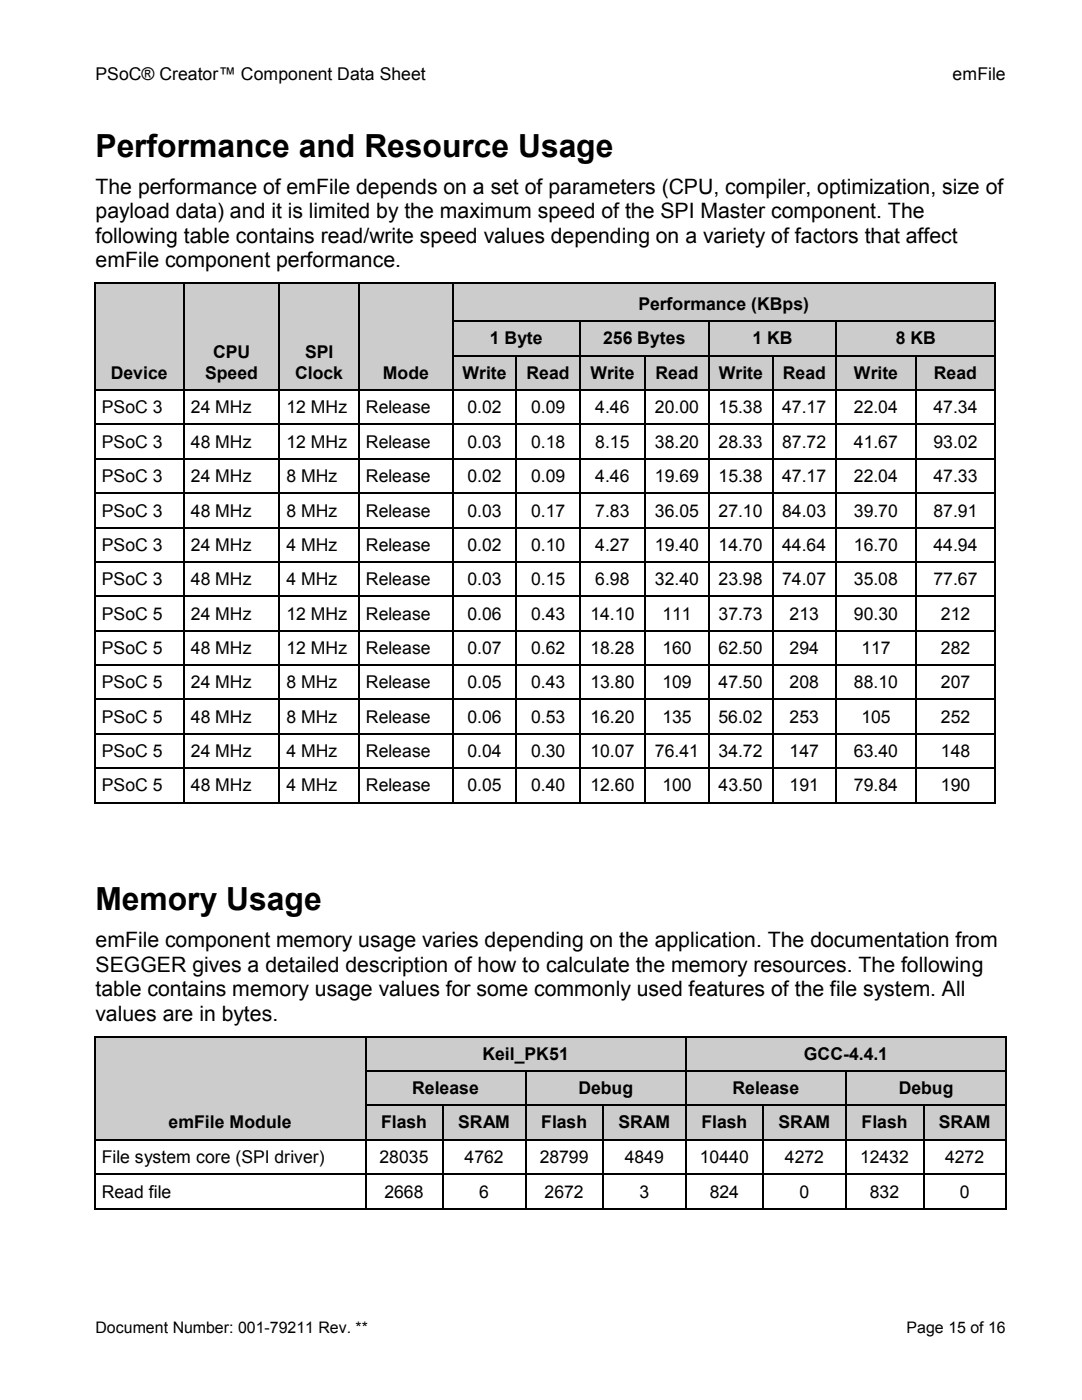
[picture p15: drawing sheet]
<svg xmlns="http://www.w3.org/2000/svg" width="216mm" height="279mm" viewBox="0 0 216 279" stroke-linecap="round" stroke-linejoin="round" font-family="sans-serif">
<defs><g id="words">
<g font-size="6.3">
<text x="19" y="31.2">Performance and Resource Usage</text>
<text x="19" y="181.6">Memory Usage</text>
</g>
<g font-size="4.2">
<text x="19" y="38.7">The performance of emFile depends on a set of parameters (CPU, compiler, optimization, size of</text>
<text x="19" y="43.6">payload data) and it is limited by the maximum speed of the SPI Master component. The</text>
<text x="19" y="48.4">following table contains read/write speed values depending on a variety of factors that affect</text>
<text x="19" y="53.3">emFile component performance.</text>
<text x="19" y="189.1">emFile component memory usage varies depending on the application. The documentation from</text>
<text x="19" y="193.9">SEGGER gives a detailed description of how to calculate the memory resources. The following</text>
<text x="19" y="198.8">table contains memory usage values for some commonly used features of the file system. All</text>
<text x="19" y="203.7">values are in bytes.</text>
</g>
<g font-size="3.5">
<text x="19" y="16">PSoC® Creator™ Component Data Sheet</text>
<text x="190.1" y="16">emFile</text>
<text x="127.4" y="61.8">Performance (KBps)</text>
<text x="42.5" y="71.5">CPU</text>
<text x="60.9" y="71.5">SPI</text>
<text x="97.7" y="68.7">1 Byte</text>
<text x="120.4" y="68.7">256 Bytes</text>
<text x="150.2" y="68.7">1 KB</text>
<text x="178.7" y="68.7">8 KB</text>
<text x="22.1" y="75.6">Device</text>
<text x="40.9" y="75.6">Speed</text>
<text x="58.9" y="75.6">Clock</text>
<text x="76.4" y="75.6">Mode</text>
<text x="92.3" y="75.6">Write</text>
<text x="105.1" y="75.6">Read</text>
<text x="117.8" y="75.6">Write</text>
<text x="130.8" y="75.6">Read</text>
<text x="143.4" y="75.6">Write</text>
<text x="156.2" y="75.6">Read</text>
<text x="170.4" y="75.6">Write</text>
<text x="186.4" y="75.6">Read</text>
<text x="20.3" y="82.5">PSoC 3</text>
<text x="38.1" y="82.5">24 MHz</text>
<text x="57.2" y="82.5">12 MHz</text>
<text x="73" y="82.5">Release</text>
<text x="93.3" y="82.5">0.02</text>
<text x="106" y="82.5">0.09</text>
<text x="118.8" y="82.5">4.46</text>
<text x="130.7" y="82.5">20.00</text>
<text x="143.4" y="82.5">15.38</text>
<text x="156.1" y="82.5">47.17</text>
<text x="170.4" y="82.5">22.04</text>
<text x="186.3" y="82.5">47.34</text>
<text x="20.3" y="89.4">PSoC 3</text>
<text x="38.1" y="89.4">48 MHz</text>
<text x="57.2" y="89.4">12 MHz</text>
<text x="73" y="89.4">Release</text>
<text x="93.3" y="89.4">0.03</text>
<text x="106" y="89.4">0.18</text>
<text x="118.8" y="89.4">8.15</text>
<text x="130.7" y="89.4">38.20</text>
<text x="143.4" y="89.4">28.33</text>
<text x="156.1" y="89.4">87.72</text>
<text x="170.4" y="89.4">41.67</text>
<text x="186.3" y="89.4">93.02</text>
<text x="20.3" y="96.2">PSoC 3</text>
<text x="38.1" y="96.2">24 MHz</text>
<text x="57.2" y="96.2">8 MHz</text>
<text x="73" y="96.2">Release</text>
<text x="93.3" y="96.2">0.02</text>
<text x="106" y="96.2">0.09</text>
<text x="118.8" y="96.2">4.46</text>
<text x="130.7" y="96.2">19.69</text>
<text x="143.4" y="96.2">15.38</text>
<text x="156.1" y="96.2">47.17</text>
<text x="170.4" y="96.2">22.04</text>
<text x="186.3" y="96.2">47.33</text>
<text x="20.3" y="103.1">PSoC 3</text>
<text x="38.1" y="103.1">48 MHz</text>
<text x="57.2" y="103.1">8 MHz</text>
<text x="73" y="103.1">Release</text>
<text x="93.3" y="103.1">0.03</text>
<text x="106" y="103.1">0.17</text>
<text x="118.8" y="103.1">7.83</text>
<text x="130.7" y="103.1">36.05</text>
<text x="143.4" y="103.1">27.10</text>
<text x="156.1" y="103.1">84.03</text>
<text x="170.4" y="103.1">39.70</text>
<text x="186.3" y="103.1">87.91</text>
<text x="20.3" y="109.9">PSoC 3</text>
<text x="38.1" y="109.9">24 MHz</text>
<text x="57.2" y="109.9">4 MHz</text>
<text x="73" y="109.9">Release</text>
<text x="93.3" y="109.9">0.02</text>
<text x="106" y="109.9">0.10</text>
<text x="118.8" y="109.9">4.27</text>
<text x="130.7" y="109.9">19.40</text>
<text x="143.4" y="109.9">14.70</text>
<text x="156.1" y="109.9">44.64</text>
<text x="170.4" y="109.9">16.70</text>
<text x="186.3" y="109.9">44.94</text>
<text x="20.3" y="116.8">PSoC 3</text>
<text x="38.1" y="116.8">48 MHz</text>
<text x="57.2" y="116.8">4 MHz</text>
<text x="73" y="116.8">Release</text>
<text x="93.3" y="116.8">0.03</text>
<text x="106" y="116.8">0.15</text>
<text x="118.8" y="116.8">6.98</text>
<text x="130.7" y="116.8">32.40</text>
<text x="143.4" y="116.8">23.98</text>
<text x="156.1" y="116.8">74.07</text>
<text x="170.4" y="116.8">35.08</text>
<text x="186.3" y="116.8">77.67</text>
<text x="20.3" y="123.7">PSoC 5</text>
<text x="38.1" y="123.7">24 MHz</text>
<text x="57.2" y="123.7">12 MHz</text>
<text x="73" y="123.7">Release</text>
<text x="93.3" y="123.7">0.06</text>
<text x="106" y="123.7">0.43</text>
<text x="117.8" y="123.7">14.10</text>
<text x="132.2" y="123.7">111</text>
<text x="143.4" y="123.7">37.73</text>
<text x="157.6" y="123.7">213</text>
<text x="170.4" y="123.7">90.30</text>
<text x="187.8" y="123.7">212</text>
<text x="20.3" y="130.5">PSoC 5</text>
<text x="38.1" y="130.5">48 MHz</text>
<text x="57.2" y="130.5">12 MHz</text>
<text x="73" y="130.5">Release</text>
<text x="93.3" y="130.5">0.07</text>
<text x="106" y="130.5">0.62</text>
<text x="117.8" y="130.5">18.28</text>
<text x="132.2" y="130.5">160</text>
<text x="143.4" y="130.5">62.50</text>
<text x="157.6" y="130.5">294</text>
<text x="171.9" y="130.5">117</text>
<text x="187.8" y="130.5">282</text>
<text x="20.3" y="137.4">PSoC 5</text>
<text x="38.1" y="137.4">24 MHz</text>
<text x="57.2" y="137.4">8 MHz</text>
<text x="73" y="137.4">Release</text>
<text x="93.3" y="137.4">0.05</text>
<text x="106" y="137.4">0.43</text>
<text x="117.8" y="137.4">13.80</text>
<text x="132.2" y="137.4">109</text>
<text x="143.4" y="137.4">47.50</text>
<text x="157.6" y="137.4">208</text>
<text x="170.4" y="137.4">88.10</text>
<text x="187.8" y="137.4">207</text>
<text x="20.3" y="144.2">PSoC 5</text>
<text x="38.1" y="144.2">48 MHz</text>
<text x="57.2" y="144.2">8 MHz</text>
<text x="73" y="144.2">Release</text>
<text x="93.3" y="144.2">0.06</text>
<text x="106" y="144.2">0.53</text>
<text x="117.8" y="144.2">16.20</text>
<text x="132.2" y="144.2">135</text>
<text x="143.4" y="144.2">56.02</text>
<text x="157.6" y="144.2">253</text>
<text x="171.9" y="144.2">105</text>
<text x="187.7" y="144.2">252</text>
<text x="20.3" y="151.1">PSoC 5</text>
<text x="38.1" y="151.1">24 MHz</text>
<text x="57.2" y="151.1">4 MHz</text>
<text x="73" y="151.1">Release</text>
<text x="93.3" y="151.1">0.04</text>
<text x="106" y="151.1">0.30</text>
<text x="117.8" y="151.1">10.07</text>
<text x="130.7" y="151.1">76.41</text>
<text x="143.4" y="151.1">34.72</text>
<text x="157.6" y="151.1">147</text>
<text x="170.4" y="151.1">63.40</text>
<text x="187.8" y="151.1">148</text>
<text x="20.3" y="157.9">PSoC 5</text>
<text x="38.1" y="157.9">48 MHz</text>
<text x="57.2" y="157.9">4 MHz</text>
<text x="73" y="157.9">Release</text>
<text x="93.3" y="157.9">0.05</text>
<text x="106" y="157.9">0.40</text>
<text x="117.8" y="157.9">12.60</text>
<text x="132.2" y="157.9">100</text>
<text x="143.4" y="157.9">43.50</text>
<text x="157.6" y="157.9">191</text>
<text x="170.4" y="157.9">79.84</text>
<text x="187.8" y="157.9">190</text>
<text x="96.3" y="211.5">Keil_PK51</text>
<text x="160.4" y="211.5">GCC-4.4.1</text>
<text x="82.3" y="218.4">Release</text>
<text x="115.4" y="218.4">Debug</text>
<text x="146.2" y="218.4">Release</text>
<text x="179.3" y="218.4">Debug</text>
<text x="33.7" y="225.2">emFile Module</text>
<text x="76" y="225.2">Flash</text>
<text x="91.4" y="225.2">SRAM</text>
<text x="108" y="225.2">Flash</text>
<text x="123.4" y="225.2">SRAM</text>
<text x="140" y="225.2">Flash</text>
<text x="155.4" y="225.2">SRAM</text>
<text x="171.9" y="225.2">Flash</text>
<text x="187.3" y="225.2">SRAM</text>
<text x="20.3" y="232.1">File system core (SPI driver)</text>
<text x="75.7" y="232.1">28035</text>
<text x="92.7" y="232.1">4762</text>
<text x="107.7" y="232.1">28799</text>
<text x="124.7" y="232.1">4849</text>
<text x="139.7" y="232.1">10440</text>
<text x="156.6" y="232.1">4272</text>
<text x="171.6" y="232.1">12432</text>
<text x="188.6" y="232.1">4272</text>
<text x="20.3" y="239">Read file</text>
<text x="76.7" y="239">2668</text>
<text x="95.6" y="239">6</text>
<text x="108.7" y="239">2672</text>
<text x="127.6" y="239">3</text>
<text x="141.6" y="239">824</text>
<text x="159.6" y="239">0</text>
<text x="173.6" y="239">832</text>
<text x="191.5" y="239">0</text>
</g>
<g font-size="3.2">
<text x="19" y="266">Document Number: 001-79211 Rev. **</text>
<text x="180.9" y="266">Page 15 of 16</text>
</g>
</g></defs>
<g fill="#ccc">
<path d="M19 56.7h17.5v14.4h-17.5z" fill-rule="evenodd"/>
<path d="M36.8 56.7h18.8v10.4h-18.8z" fill-rule="evenodd"/>
<path d="M55.9 56.7h15.6v10.4h-15.6z" fill-rule="evenodd"/>
<path d="M71.8 56.7h18.4v14.4h-18.4z" fill-rule="evenodd"/>
<path d="M90.5 56.7h108v.7h-108z" fill-rule="evenodd"/>
</g>
<g fill="#ccc">
<path d="M19 71.1h17.5v6.6h-17.5z"/>
<path d="M36.8 67.1h18.8v5.3h-18.8z"/>
<path d="M36.8 72.4h18.8v5.3h-18.8z"/>
<path d="M55.9 67.1h15.6v5.3h-15.6z"/>
<path d="M55.9 72.4h15.6v5.3h-15.6z"/>
<path d="M71.8 71.1h18.4v6.6h-18.4z"/>
<path d="M90.5 57.4h108v6.6h-108z"/>
</g>
<path d="M18.8 56.4h.2v.2h-.2zM36.6 56.4h.2v.2h-.2zM55.6 56.4h.3v.2h-.3zM71.5 56.4h.3v.2h-.3zM90.2 56.4h.3v.2h-.3zM198.5 56.4h.3v.2h-.3z" fill="#000"/>
<path d="M18.9 56.6v7.4M19 56.5h17.6M36.7 56.6v7.4M36.8 56.5h18.8M55.8 56.6v7.4M55.9 56.5h15.6M71.6 56.6v7.4M71.8 56.5h18.4M90.3 56.6v7.4M90.5 56.5h108M198.6 56.6v7.4" fill="none" stroke="#000" stroke-width=".25"/>
<g fill="#ccc">
<path d="M90.5 64.2h25.1v6.6h-25.1z"/>
<path d="M115.9 64.2h25.4v6.6h-25.4z"/>
<path d="M141.6 64.2h25.1v6.6h-25.1z"/>
<path d="M167 64.2h31.5v6.6h-31.5z"/>
</g>
<path d="M18.8 64h.2v.2h-.2zM36.6 64h.2v.2h-.2zM55.6 64h.3v.2h-.3zM71.5 64h.3v.2h-.3zM90.2 64h.3v.2h-.3zM115.6 64h.3v.2h-.3zM141.4 64h.2v.2h-.2zM166.8 64h.2v.2h-.2zM198.5 64h.3v.2h-.3z" fill="#000"/>
<g fill="none" stroke="#000" stroke-width=".25">
<path d="M18.9 64.2v6.6M36.7 64.2v6.6M55.8 64.2v6.6M71.6 64.2v6.6M90.3 64.2v6.6M90.5 64.1h25.1M115.7 64.2v6.6M115.9 64.1h25.5M141.5 64.2v6.6M141.6 64.1h25.2M166.9 64.2v6.6M167 64.1h31.5"/>
<path d="M198.6 64.2v6.6"/>
</g>
<g fill="#ccc">
<path d="M90.5 71.1h12.4v6.6h-12.4z"/>
<path d="M103.2 71.1h12.4v6.6h-12.4z"/>
<path d="M115.9 71.1h12.7v6.6h-12.7z"/>
<path d="M128.9 71.1h12.4v6.6h-12.4z"/>
<path d="M141.6 71.1h12.4v6.6h-12.4z"/>
<path d="M154.3 71.1h12.4v6.6h-12.4z"/>
<path d="M167 71.1h15.6v6.6h-15.6z"/>
<path d="M182.9 71.1h15.6v6.6h-15.6z"/>
</g>
<g fill="#000">
<path d="M18.8 70.8h.2v.3h-.2zM18.8 77.7h.2v.2h-.2zM36.6 70.8h.2v.3h-.2zM36.6 77.7h.2v.2h-.2zM55.6 70.8h.3v.3h-.3zM55.6 77.7h.3v.2h-.3zM71.5 70.8h.3v.3h-.3zM71.5 77.7h.3v.2h-.3zM90.2 70.8h.3v.3h-.3zM90.2 77.7h.3v.2h-.3zM102.9 70.8h.3v.3h-.3zM102.9 77.7h.3v.2h-.3z"/>
<path d="M115.6 70.8h.3v.3h-.3zM115.6 77.7h.3v.2h-.3zM128.7 70.8h.2v.3h-.2zM128.7 77.7h.2v.2h-.2zM141.4 70.8h.2v.3h-.2zM141.4 77.7h.2v.2h-.2zM154.1 70.8h.2v.3h-.2zM154.1 77.7h.2v.2h-.2zM166.8 70.8h.2v.3h-.2zM166.8 77.7h.2v.2h-.2zM182.6 70.8h.3v.3h-.3zM182.6 77.7h.3v.2h-.3z"/>
<path d="M198.5 70.8h.3v.3h-.3zM198.5 77.7h.3v.2h-.3zM18.8 84.5h.2v.3h-.2zM18.8 91.4h.2v.3h-.2zM18.8 98.3h.2v.3h-.2zM36.6 84.5h.2v.3h-.2zM36.6 91.4h.2v.3h-.2zM36.6 98.3h.2v.3h-.2zM55.6 84.5h.3v.3h-.3zM55.6 91.4h.3v.3h-.3zM55.6 98.3h.3v.3h-.3zM71.5 84.5h.3v.3h-.3z"/>
<path d="M71.5 91.4h.3v.3h-.3zM71.5 98.3h.3v.3h-.3zM90.2 84.5h.3v.3h-.3zM90.2 91.4h.3v.3h-.3zM90.2 98.3h.3v.3h-.3zM102.9 84.5h.3v.3h-.3zM102.9 91.4h.3v.3h-.3zM102.9 98.3h.3v.3h-.3zM115.6 84.5h.3v.3h-.3zM115.6 91.4h.3v.3h-.3zM115.6 98.3h.3v.3h-.3zM128.7 84.5h.2v.3h-.2z"/>
<path d="M128.7 91.4h.2v.3h-.2zM128.7 98.3h.2v.3h-.2zM141.4 84.5h.2v.3h-.2zM141.4 91.4h.2v.3h-.2zM141.4 98.3h.2v.3h-.2zM154.1 84.5h.2v.3h-.2zM154.1 91.4h.2v.3h-.2zM154.1 98.3h.2v.3h-.2zM166.8 84.5h.2v.3h-.2zM166.8 91.4h.2v.3h-.2zM166.8 98.3h.2v.3h-.2zM182.6 84.5h.3v.3h-.3z"/>
<path d="M182.6 91.4h.3v.3h-.3zM182.6 98.3h.3v.3h-.3zM198.5 84.5h.3v.3h-.3zM198.5 91.4h.3v.3h-.3zM198.5 98.3h.3v.3h-.3zM18.8 105.2h.2v.2h-.2zM18.8 112h.2v.3h-.2zM18.8 118.9h.2v.2h-.2zM36.6 105.2h.2v.2h-.2zM36.6 112h.2v.3h-.2zM36.6 118.9h.2v.2h-.2zM55.6 105.2h.3v.2h-.3z"/>
<path d="M55.6 112h.3v.3h-.3zM55.6 118.9h.3v.2h-.3zM71.5 105.2h.3v.2h-.3zM71.5 112h.3v.3h-.3zM71.5 118.9h.3v.2h-.3zM90.2 105.2h.3v.2h-.3zM90.2 112h.3v.3h-.3zM90.2 118.9h.3v.2h-.3zM102.9 105.2h.3v.2h-.3zM102.9 112h.3v.3h-.3zM102.9 118.9h.3v.2h-.3zM115.6 105.2h.3v.2h-.3z"/>
<path d="M115.6 112h.3v.3h-.3zM115.6 118.9h.3v.2h-.3zM128.7 105.2h.2v.2h-.2zM128.7 112h.2v.3h-.2zM128.7 118.9h.2v.2h-.2zM141.4 105.2h.2v.2h-.2zM141.4 112h.2v.3h-.2zM141.4 118.9h.2v.2h-.2zM154.1 105.2h.2v.2h-.2zM154.1 112h.2v.3h-.2zM154.1 118.9h.2v.2h-.2zM166.8 105.2h.2v.2h-.2z"/>
<path d="M166.8 112h.2v.3h-.2zM166.8 118.9h.2v.2h-.2zM182.6 105.2h.3v.2h-.3zM182.6 112h.3v.3h-.3zM182.6 118.9h.3v.2h-.3zM198.5 105.2h.3v.2h-.3zM198.5 112h.3v.3h-.3zM198.5 118.9h.3v.2h-.3zM18.8 125.7h.2v.3h-.2zM18.8 132.6h.2v.2h-.2zM18.8 139.4h.2v.3h-.2zM36.6 125.7h.2v.3h-.2z"/>
<path d="M36.6 132.6h.2v.2h-.2zM36.6 139.4h.2v.3h-.2zM55.6 125.7h.3v.3h-.3zM55.6 132.6h.3v.2h-.3zM55.6 139.4h.3v.3h-.3zM71.5 125.7h.3v.3h-.3zM71.5 132.6h.3v.2h-.3zM71.5 139.4h.3v.3h-.3zM90.2 125.7h.3v.3h-.3zM90.2 132.6h.3v.2h-.3zM90.2 139.4h.3v.3h-.3zM102.9 125.7h.3v.3h-.3z"/>
<path d="M102.9 132.6h.3v.2h-.3zM102.9 139.4h.3v.3h-.3zM115.6 125.7h.3v.3h-.3zM115.6 132.6h.3v.2h-.3zM115.6 139.4h.3v.3h-.3zM128.7 125.7h.2v.3h-.2zM128.7 132.6h.2v.2h-.2zM128.7 139.4h.2v.3h-.2zM141.4 125.7h.2v.3h-.2zM141.4 132.6h.2v.2h-.2zM141.4 139.4h.2v.3h-.2zM154.1 125.7h.2v.3h-.2z"/>
<path d="M154.1 132.6h.2v.2h-.2zM154.1 139.4h.2v.3h-.2zM166.8 125.7h.2v.3h-.2zM166.8 132.6h.2v.2h-.2zM166.8 139.4h.2v.3h-.2zM182.6 125.7h.3v.3h-.3zM182.6 132.6h.3v.2h-.3zM182.6 139.4h.3v.3h-.3zM198.5 125.7h.3v.3h-.3zM198.5 132.6h.3v.2h-.3zM198.5 139.4h.3v.3h-.3zM18.8 146.3h.2v.3h-.2z"/>
<path d="M18.8 153.2h.2v.2h-.2zM36.6 146.3h.2v.3h-.2zM36.6 153.2h.2v.2h-.2zM55.6 146.3h.3v.3h-.3zM55.6 153.2h.3v.2h-.3zM71.5 146.3h.3v.3h-.3zM71.5 153.2h.3v.2h-.3zM90.2 146.3h.3v.3h-.3zM90.2 153.2h.3v.2h-.3zM102.9 146.3h.3v.3h-.3zM102.9 153.2h.3v.2h-.3zM115.6 146.3h.3v.3h-.3z"/>
<path d="M115.6 153.2h.3v.2h-.3zM128.7 146.3h.2v.3h-.2zM128.7 153.2h.2v.2h-.2zM141.4 146.3h.2v.3h-.2zM141.4 153.2h.2v.2h-.2zM154.1 146.3h.2v.3h-.2zM154.1 153.2h.2v.2h-.2zM166.8 146.3h.2v.3h-.2zM166.8 153.2h.2v.2h-.2zM182.6 146.3h.3v.3h-.3zM182.6 153.2h.3v.2h-.3zM198.5 146.3h.3v.3h-.3z"/>
<path d="M198.5 153.2h.3v.2h-.3zM18.8 160.1h.2v.2h-.2zM36.6 160.1h.2v.2h-.2zM55.6 160.1h.3v.2h-.3zM71.5 160.1h.3v.2h-.3zM90.2 160.1h.3v.2h-.3zM102.9 160.1h.3v.2h-.3zM115.6 160.1h.3v.2h-.3zM128.7 160.1h.2v.2h-.2zM141.4 160.1h.2v.2h-.2zM154.1 160.1h.2v.2h-.2zM166.8 160.1h.2v.2h-.2z"/>
<path d="M182.6 160.1h.3v.2h-.3zM198.5 160.1h.3v.2h-.3z"/>
</g>
<g fill="none" stroke="#000" stroke-width=".25">
<path d="M18.9 71.1v6.6M18.9 77.9v6.6M19 77.8h17.6M36.7 71.1v6.6M36.7 77.9v6.6M36.8 77.8h18.8M55.8 71.1v6.6M55.8 77.9v6.6M55.9 77.8h15.6M71.6 71.1v6.6M71.6 77.9v6.6M71.8 77.8h18.4"/>
<path d="M90.3 71.1v6.6M90.3 77.9v6.6M90.5 71h12.4M90.5 77.8h12.4M103 71.1v6.6M103 77.9v6.6M103.2 71h12.4M103.2 77.8h12.4M115.7 71.1v6.6M115.7 77.9v6.6M115.9 71h12.8M115.9 77.8h12.8"/>
<path d="M128.8 71.1v6.6M128.8 77.9v6.6M128.9 71h12.5M128.9 77.8h12.5M141.5 71.1v6.6M141.5 77.9v6.6M141.6 71h12.5M141.6 77.8h12.5M154.2 71.1v6.6M154.2 77.9v6.6M154.3 71h12.5M154.3 77.8h12.5"/>
<path d="M166.9 71.1v6.6M166.9 77.9v6.6M167 71h15.6M167 77.8h15.6M182.8 71.1v6.6M182.8 77.9v6.6M182.9 71h15.6M182.9 77.8h15.6M198.6 71.1v6.6M198.6 77.9v6.6M18.9 84.8v6.6M18.9 91.7v6.6"/>
<path d="M18.9 98.6v6.6M19 84.7h17.6M19 91.6h17.6M19 98.4h17.6M36.7 84.8v6.6M36.7 91.7v6.6M36.7 98.6v6.6M36.8 84.7h18.8M36.8 91.6h18.8M36.8 98.4h18.8M55.8 84.8v6.6M55.8 91.7v6.6"/>
<path d="M55.8 98.6v6.6M55.9 84.7h15.6M55.9 91.6h15.6M55.9 98.4h15.6M71.6 84.8v6.6M71.6 91.7v6.6M71.6 98.6v6.6M71.8 84.7h18.4M71.8 91.6h18.4M71.8 98.4h18.4M90.3 84.8v6.6M90.3 91.7v6.6"/>
<path d="M90.3 98.6v6.6M90.5 84.7h12.4M90.5 91.6h12.4M90.5 98.4h12.4M103 84.8v6.6M103 91.7v6.6M103 98.6v6.6M103.2 84.7h12.4M103.2 91.6h12.4M103.2 98.4h12.4M115.7 84.8v6.6M115.7 91.7v6.6"/>
<path d="M115.7 98.6v6.6M115.9 84.7h12.8M115.9 91.6h12.8M115.9 98.4h12.8M128.8 84.8v6.6M128.8 91.7v6.6M128.8 98.6v6.6M128.9 84.7h12.5M128.9 91.6h12.5M128.9 98.4h12.5M141.5 84.8v6.6M141.5 91.7v6.6"/>
<path d="M141.5 98.6v6.6M141.6 84.7h12.5M141.6 91.6h12.5M141.6 98.4h12.5M154.2 84.8v6.6M154.2 91.7v6.6M154.2 98.6v6.6M154.3 84.7h12.5M154.3 91.6h12.5M154.3 98.4h12.5M166.9 84.8v6.6M166.9 91.7v6.6"/>
<path d="M166.9 98.6v6.6M167 84.7h15.6M167 91.6h15.6M167 98.4h15.6M182.8 84.8v6.6M182.8 91.7v6.6M182.8 98.6v6.6M182.9 84.7h15.6M182.9 91.6h15.6M182.9 98.4h15.6M198.6 84.8v6.6M198.6 91.7v6.6"/>
<path d="M198.6 98.6v6.6M18.9 105.4v6.6M18.9 112.3v6.6M18.9 119.1v6.6M19 105.3h17.6M19 112.1h17.6M19 119h17.6M36.7 105.4v6.6M36.7 112.3v6.6M36.7 119.1v6.6M36.8 105.3h18.8M36.8 112.1h18.8"/>
<path d="M36.8 119h18.8M55.8 105.4v6.6M55.8 112.3v6.6M55.8 119.1v6.6M55.9 105.3h15.6M55.9 112.1h15.6M55.9 119h15.6M71.6 105.4v6.6M71.6 112.3v6.6M71.6 119.1v6.6M71.8 105.3h18.4M71.8 112.1h18.4"/>
<path d="M71.8 119h18.4M90.3 105.4v6.6M90.3 112.3v6.6M90.3 119.1v6.6M90.5 105.3h12.4M90.5 112.1h12.4M90.5 119h12.4M103 105.4v6.6M103 112.3v6.6M103 119.1v6.6M103.2 105.3h12.4M103.2 112.1h12.4"/>
<path d="M103.2 119h12.4M115.7 105.4v6.6M115.7 112.3v6.6M115.7 119.1v6.6M115.9 105.3h12.8M115.9 112.1h12.8M115.9 119h12.8M128.8 105.4v6.6M128.8 112.3v6.6M128.8 119.1v6.6M128.9 105.3h12.5M128.9 112.1h12.5"/>
<path d="M128.9 119h12.5M141.5 105.4v6.6M141.5 112.3v6.6M141.5 119.1v6.6M141.6 105.3h12.5M141.6 112.1h12.5M141.6 119h12.5M154.2 105.4v6.6M154.2 112.3v6.6M154.2 119.1v6.6M154.3 105.3h12.5M154.3 112.1h12.5"/>
<path d="M154.3 119h12.5M166.9 105.4v6.6M166.9 112.3v6.6M166.9 119.1v6.6M167 105.3h15.6M167 112.1h15.6M167 119h15.6M182.8 105.4v6.6M182.8 112.3v6.6M182.8 119.1v6.6M182.9 105.3h15.6M182.9 112.1h15.6"/>
<path d="M182.9 119h15.6M198.6 105.4v6.6M198.6 112.3v6.6M198.6 119.1v6.6M18.9 126v6.6M18.9 132.8v6.6M18.9 139.7v6.6M19 125.9h17.6M19 132.7h17.6M19 139.6h17.6M36.7 126v6.6M36.7 132.8v6.6"/>
<path d="M36.7 139.7v6.6M36.8 125.9h18.8M36.8 132.7h18.8M36.8 139.6h18.8M55.8 126v6.6M55.8 132.8v6.6M55.8 139.7v6.6M55.9 125.9h15.6M55.9 132.7h15.6M55.9 139.6h15.6M71.6 126v6.6M71.6 132.8v6.6"/>
<path d="M71.6 139.7v6.6M71.8 125.9h18.4M71.8 132.7h18.4M71.8 139.6h18.4M90.3 126v6.6M90.3 132.8v6.6M90.3 139.7v6.6M90.5 125.9h12.4M90.5 132.7h12.4M90.5 139.6h12.4M103 126v6.6M103 132.8v6.6"/>
<path d="M103 139.7v6.6M103.2 125.9h12.4M103.2 132.7h12.4M103.2 139.6h12.4M115.7 126v6.6M115.7 132.8v6.6M115.7 139.7v6.6M115.9 125.9h12.8M115.9 132.7h12.8M115.9 139.6h12.8M128.8 126v6.6M128.8 132.8v6.6"/>
<path d="M128.8 139.7v6.6M128.9 125.9h12.5M128.9 132.7h12.5M128.9 139.6h12.5M141.5 126v6.6M141.5 132.8v6.6M141.5 139.7v6.6M141.6 125.9h12.5M141.6 132.7h12.5M141.6 139.6h12.5M154.2 126v6.6M154.2 132.8v6.6"/>
<path d="M154.2 139.7v6.6M154.3 125.9h12.5M154.3 132.7h12.5M154.3 139.6h12.5M166.9 126v6.6M166.9 132.8v6.6M166.9 139.7v6.6M167 125.9h15.6M167 132.7h15.6M167 139.6h15.6M182.8 126v6.6M182.8 132.8v6.6"/>
<path d="M182.8 139.7v6.6M182.9 125.9h15.6M182.9 132.7h15.6M182.9 139.6h15.6M198.6 126v6.6M198.6 132.8v6.6M198.6 139.7v6.6M18.9 146.6v6.6M18.9 153.4v6.7M19 146.4h17.6M19 153.3h17.6M36.7 146.6v6.6"/>
<path d="M36.7 153.4v6.7M36.8 146.4h18.8M36.8 153.3h18.8M55.8 146.6v6.6M55.8 153.4v6.7M55.9 146.4h15.6M55.9 153.3h15.6M71.6 146.6v6.6M71.6 153.4v6.7M71.8 146.4h18.4M71.8 153.3h18.4M90.3 146.6v6.6"/>
<path d="M90.3 153.4v6.7M90.5 146.4h12.4M90.5 153.3h12.4M103 146.6v6.6M103 153.4v6.7M103.2 146.4h12.4M103.2 153.3h12.4M115.7 146.6v6.6M115.7 153.4v6.7M115.9 146.4h12.8M115.9 153.3h12.8M128.8 146.6v6.6"/>
<path d="M128.8 153.4v6.7M128.9 146.4h12.5M128.9 153.3h12.5M141.5 146.6v6.6M141.5 153.4v6.7M141.6 146.4h12.5M141.6 153.3h12.5M154.2 146.6v6.6M154.2 153.4v6.7M154.3 146.4h12.5M154.3 153.3h12.5M166.9 146.6v6.6"/>
<path d="M166.9 153.4v6.7M167 146.4h15.6M167 153.3h15.6M182.8 146.6v6.6M182.8 153.4v6.7M182.9 146.4h15.6M182.9 153.3h15.6M198.6 146.6v6.6M198.6 153.4v6.7M19 160.2h17.6M36.8 160.2h18.8M55.9 160.2h15.6"/>
<path d="M71.8 160.2h18.4M90.5 160.2h12.4M103.2 160.2h12.4M115.9 160.2h12.8M128.9 160.2h12.5M141.6 160.2h12.5M154.3 160.2h12.5M167 160.2h15.6M182.9 160.2h15.6"/>
</g>
<path d="M19 207h53.8v13.7h-53.8z" fill-rule="evenodd" fill="#ccc"/>
<g fill="#ccc">
<path d="M19 220.7h53.8v6.6h-53.8z"/>
<path d="M73.1 207h63.6v6.6h-63.6z"/>
<path d="M137 207h63.7v6.6h-63.7z"/>
</g>
<path d="M18.8 206.8h.2v.2h-.2zM72.8 206.8h.3v.2h-.3zM136.7 206.8h.3v.2h-.3zM200.7 206.8h.2v.2h-.2z" fill="#000"/>
<path d="M18.9 207v6.6M19 206.9h53.8M72.9 207v6.6M73.1 206.9h63.6M136.9 207v6.6M137 206.9h63.7M200.8 207v6.6" fill="none" stroke="#000" stroke-width=".25"/>
<g fill="#ccc">
<path d="M73.1 213.9h31.7v6.6h-31.7z"/>
<path d="M105 213.9h31.7v6.6h-31.7z"/>
<path d="M137 213.9h31.7v6.6h-31.7z"/>
<path d="M169 213.9h31.7v6.6h-31.7z"/>
</g>
<path d="M18.8 213.6h.2v.3h-.2zM72.8 213.6h.3v.3h-.3zM104.8 213.6h.2v.3h-.2zM136.7 213.6h.3v.3h-.3zM168.7 213.6h.3v.3h-.3zM200.7 213.6h.2v.3h-.2z" fill="#000"/>
<path d="M18.9 213.9v6.6M72.9 213.9v6.6M73.1 213.7h31.7M104.9 213.9v6.6M105 213.7h31.7M136.9 213.9v6.6M137 213.7h31.7M168.8 213.9v6.6M169 213.7h31.7M200.8 213.9v6.6" fill="none" stroke="#000" stroke-width=".25"/>
<g fill="#ccc">
<path d="M73.1 220.7h15.1v6.6h-15.1z"/>
<path d="M88.5 220.7h16.3v6.6h-16.3z"/>
<path d="M105 220.7h15.2v6.6h-15.2z"/>
<path d="M120.4 220.7h16.3v6.6h-16.3z"/>
<path d="M137 220.7h15.1v6.6h-15.1z"/>
<path d="M152.4 220.7h16.3v6.6h-16.3z"/>
<path d="M169 220.7h15.1v6.6h-15.1z"/>
<path d="M184.4 220.7h16.3v6.6h-16.3z"/>
</g>
<g fill="#000">
<path d="M18.8 220.5h.2v.2h-.2zM18.8 227.3h.2v.3h-.2zM18.8 234.2h.2v.2h-.2zM72.8 220.5h.3v.2h-.3zM72.8 227.3h.3v.3h-.3zM72.8 234.2h.3v.2h-.3zM88.3 220.5h.2v.2h-.2zM88.3 227.3h.2v.3h-.2zM88.3 234.2h.2v.2h-.2zM104.8 220.5h.2v.2h-.2zM104.8 227.3h.2v.3h-.2zM104.8 234.2h.2v.2h-.2z"/>
<path d="M120.2 220.5h.3v.2h-.3zM120.2 227.3h.3v.3h-.3zM120.2 234.2h.3v.2h-.3zM136.7 220.5h.3v.2h-.3zM136.7 227.3h.3v.3h-.3zM136.7 234.2h.3v.2h-.3zM152.2 220.5h.2v.2h-.2zM152.2 227.3h.2v.3h-.2zM152.2 234.2h.2v.2h-.2zM168.7 220.5h.3v.2h-.3zM168.7 227.3h.3v.3h-.3zM168.7 234.2h.3v.2h-.3z"/>
<path d="M184.1 220.5h.3v.2h-.3zM184.1 227.3h.3v.3h-.3zM184.1 234.2h.3v.2h-.3zM200.7 220.5h.2v.2h-.2zM200.7 227.3h.2v.3h-.2zM200.7 234.2h.2v.2h-.2zM18.8 241.1h.2v.2h-.2zM72.8 241.1h.3v.2h-.3zM88.3 241.1h.2v.2h-.2zM104.8 241.1h.2v.2h-.2zM120.2 241.1h.3v.2h-.3zM136.7 241.1h.3v.2h-.3z"/>
<path d="M152.2 241.1h.2v.2h-.2zM168.7 241.1h.3v.2h-.3zM184.1 241.1h.3v.2h-.3zM200.7 241.1h.2v.2h-.2z"/>
</g>
<g fill="none" stroke="#000" stroke-width=".25">
<path d="M18.9 220.7v6.6M18.9 227.6v6.6M18.9 234.4v6.7M19 227.5h53.8M19 234.3h53.8M72.9 220.7v6.6M72.9 227.6v6.6M72.9 234.4v6.7M73.1 220.6h15.2M73.1 227.5h15.2M73.1 234.3h15.2M88.4 220.7v6.6"/>
<path d="M88.4 227.6v6.6M88.4 234.4v6.7M88.5 220.6h16.3M88.5 227.5h16.3M88.5 234.3h16.3M104.9 220.7v6.6M104.9 227.6v6.6M104.9 234.4v6.7M105 220.6h15.2M105 227.5h15.2M105 234.3h15.2M120.4 220.7v6.6"/>
<path d="M120.4 227.6v6.6M120.4 234.4v6.7M120.5 220.6h16.2M120.5 227.5h16.2M120.5 234.3h16.2M136.9 220.7v6.6M136.9 227.6v6.6M136.9 234.4v6.7M137 220.6h15.2M137 227.5h15.2M137 234.3h15.2M152.3 220.7v6.6"/>
<path d="M152.3 227.6v6.6M152.3 234.4v6.7M152.4 220.6h16.3M152.4 227.5h16.3M152.4 234.3h16.3M168.8 220.7v6.6M168.8 227.6v6.6M168.8 234.4v6.7M169 220.6h15.1M169 227.5h15.1M169 234.3h15.1M184.3 220.7v6.6"/>
<path d="M184.3 227.6v6.6M184.3 234.4v6.7M184.4 220.6h16.3M184.4 227.5h16.3M184.4 234.3h16.3M200.8 220.7v6.6M200.8 227.6v6.6M200.8 234.4v6.7M19 241.2h53.8M73.1 241.2h15.2M88.5 241.2h16.3M105 241.2h15.2"/>
<path d="M120.5 241.2h16.2M137 241.2h15.2M152.4 241.2h16.3M169 241.2h15.1M184.4 241.2h16.3"/>
</g>
<use href="#words"/>
</svg>
